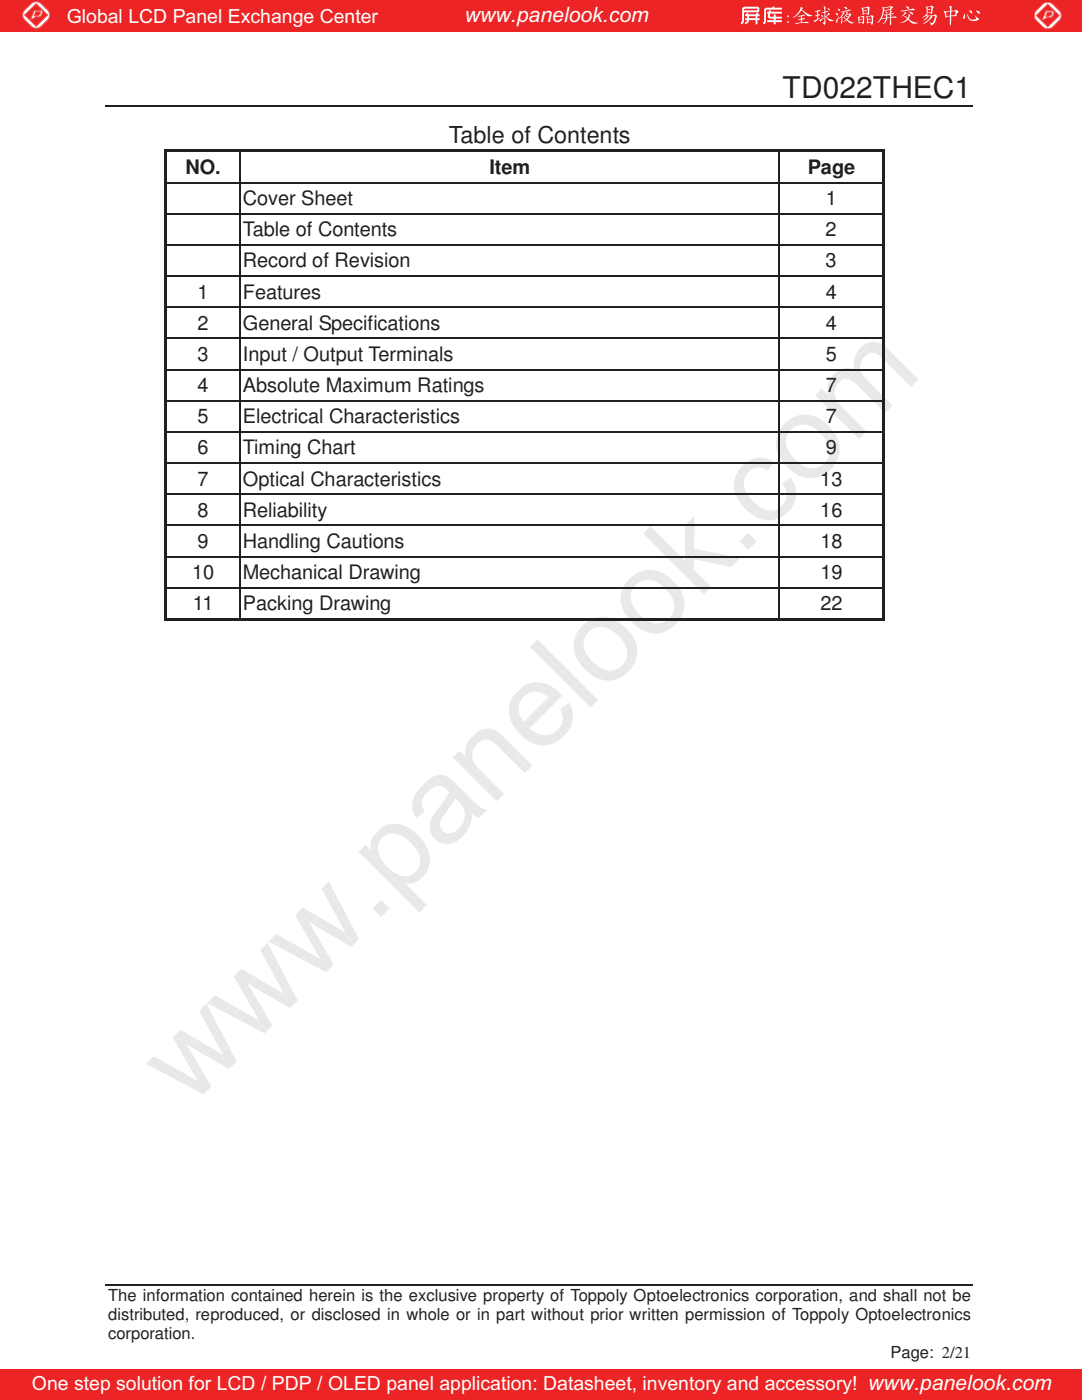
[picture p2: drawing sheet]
<svg xmlns="http://www.w3.org/2000/svg" width="216mm" height="279mm" viewBox="0 0 216 279" stroke-linecap="round" stroke-linejoin="round" font-family="sans-serif">
<defs><g id="words">
<text font-size="6" fill="#231f20" x="156.2" y="19.6">TD022THEC1</text>
<text font-size="4.7" fill="#231f20" x="89.5" y="28.5">Table of Contents</text>
<text font-size="4.2" fill="#fff" x="92.8" y="4.5">www.panelook.com</text>
<g font-size="4" fill="#231f20">
<text x="37" y="34.8">NO.</text>
<text x="97.6" y="34.8">Item</text>
<text x="161.2" y="34.8">Page</text>
<text x="48.5" y="40.9">Cover Sheet</text>
<text x="164.8" y="40.9">1</text>
<text x="48.5" y="47.2">Table of Contents</text>
<text x="164.8" y="47.2">2</text>
<text x="48.5" y="53.4">Record of Revision</text>
<text x="164.7" y="53.4">3</text>
<text x="39.4" y="59.6">1</text>
<text x="48.5" y="59.6">Features</text>
<text x="164.8" y="59.6">4</text>
<text x="39.4" y="65.8">2</text>
<text x="48.5" y="65.8">General Specifications</text>
<text x="164.8" y="65.8">4</text>
<text x="39.4" y="72.1">3</text>
<text x="48.5" y="72.1">Input / Output Terminals</text>
<text x="164.8" y="72.1">5</text>
<text x="39.4" y="78.2">4</text>
<text x="48.5" y="78.2">Absolute Maximum Ratings</text>
<text x="164.8" y="78.2">7</text>
<text x="39.4" y="84.5">5</text>
<text x="48.5" y="84.5">Electrical Characteristics</text>
<text x="164.8" y="84.5">7</text>
<text x="39.4" y="90.7">6</text>
<text x="48.5" y="90.7">Timing Chart</text>
<text x="164.8" y="90.7">9</text>
<text x="39.4" y="96.9">7</text>
<text x="48.5" y="96.9">Optical Characteristics</text>
<text x="163.7" y="96.9">13</text>
<text x="39.4" y="103.1">8</text>
<text x="48.5" y="103.1">Reliability</text>
<text x="163.7" y="103.1">16</text>
<text x="39.4" y="109.3">9</text>
<text x="48.5" y="109.3">Handling Cautions</text>
<text x="163.7" y="109.3">18</text>
<text x="38.4" y="115.5">10</text>
<text x="48.5" y="115.5">Mechanical Drawing</text>
<text x="163.7" y="115.5">19</text>
<text x="38.5" y="121.8">11</text>
<text x="48.5" y="121.8">Packing Drawing</text>
<text x="163.7" y="121.8">22</text>
</g>
<g font-size="3.9" fill="#fff">
<text x="13.3" y="4.6">Global LCD Panel Exchange Center</text>
<text x="6.4" y="277.4">One step solution for LCD / PDP / OLED panel application: Datasheet, inventory and accessory! www.panelook.com</text>
</g>
<g font-size="3.3" fill="#231f20">
<text x="21.6" y="259.6">The information contained herein is the exclusive property of Toppoly Optoelectronics corporation, and shall not be</text>
<text x="21.6" y="263.4">distributed, reproduced, or disclosed in whole or in part without prior written permission of Toppoly Optoelectronics</text>
<text x="21.6" y="267.3">corporation.</text>
<text x="177.7" y="271">Page: 2/21</text>
</g>
</g></defs>
<g fill="#e8e8e8">
<path d="M155.4 84.3l1.2 1.3-1.2 1.3-.6-1.3z"/>
<path d="M156.6 83l1.3 1.3-1.3 1.3-1.2-1.3z"/>
<path d="M154.8 85.6l.6 1.3-.6 1.3z"/>
<path d="M156.6 83l1.3-.3 1.3 .3-1.3 1.3z"/>
</g>
<path d="M157.9 82.9h2.6" fill="none" stroke="#e8e8e8" stroke-width=".35"/>
<g fill="#e8e8e8">
<path d="M156.6 85.6l1.3 1.3-1.3 1.3-1.2-1.3z"/>
<path d="M156.6 85.6l1.3-1.3 1.3 1.3-1.3 1.3z"/>
<path d="M154.8 88.2l.6 1.3-.6 1.3z"/>
<path d="M155.4 86.9l1.2 1.3-1.2 1.3-.6-1.3z"/>
</g>
<path d="M160.5 82.9h2.6" fill="none" stroke="#e8e8e8" stroke-width=".35"/>
<g fill="#e8e8e8">
<path d="M157.9 84.3l1.3-1.3 1.3 1.3-1.3 1.3z"/>
<path d="M159.2 83l1.3-.3 1.3 .3-1.3 1.3z"/>
<path d="M156.6 88.2l1.3-1.3 1.3 1.3-1.3 1.3z"/>
<path d="M157.9 86.9l1.3-1.3 1.3 1.3-1.3 1.3z"/>
<path d="M155.4 89.5l1.2 1.3-1.2 1.3-.6-1.3z"/>
<path d="M156.6 88.2l1.3 1.3-1.3 1.3-1.2-1.3z"/>
<path d="M161.8 83l1.3-.3 1.3 .3-1.3 1.3z"/>
<path d="M160.5 84.3l1.3 1.3-1.3 1.3-1.3-1.3z"/>
<path d="M160.5 84.3l1.3-1.3 1.3 1.3-1.3 1.3z"/>
<path d="M159.2 88.2l1.3 1.3-1.3 1.3-1.3-1.3z"/>
<path d="M160.5 86.9l1.3 1.3-1.3 1.3-1.3-1.3z"/>
<path d="M156.6 90.8l1.3 1.3-1.3 1.3-1.2-1.3z"/>
<path d="M156.6 90.8l1.3-1.3 1.3 1.3-1.3 1.3z"/>
<path d="M163.1 84.3l1.3-1.3 1.3 1.3-1.3 1.3z"/>
<path d="M160.5 86.9l1.3-1.3 1.3 1.3-1.3 1.3z"/>
<path d="M161.8 85.6l1.3-1.3 1.3 1.3-1.3 1.3z"/>
<path d="M160.5 89.5l1.3 1.3-1.3 1.3-1.3-1.3z"/>
<path d="M160.5 89.5l1.3-1.3 1.3 1.3-1.3 1.3z"/>
<path d="M156.6 93.4l1.3-1.3 1.3 1.3-1.3 1.2z"/>
<path d="M157.9 92.1l1.3-1.3 1.3 1.3-1.3 1.3z"/>
<path d="M164.4 85.6l1.3-1.3 1.3 1.3-1.3 1.3z"/>
<path d="M161.8 88.2l1.3-1.3 1.3 1.3-1.3 1.3z"/>
<path d="M163.1 86.9l1.3-1.3 1.3 1.3-1.3 1.3z"/>
<path d="M160.5 92.1l1.3-1.3 1.3 1.3-1.3 1.3z"/>
<path d="M161.8 90.8l1.3-1.3 1.3 1.3-1.3 1.3z"/>
<path d="M157.9 94.6l1.3-1.2 1.3 1.2-1.3 .9z"/>
<path d="M160.5 92.1l1.3 1.3-1.3 1.2-1.3-1.2z"/>
<path d="M165.7 86.9l1.3-1.3 .6 1.3-.6 1.3z"/>
<path d="M164.4 88.2l1.3 1.3-1.3 1.3-1.3-1.3z"/>
<path d="M164.4 88.2l1.3-1.3 1.3 1.3-1.3 1.3z"/>
<path d="M161.8 93.4l1.3-1.3 1.3 1.3-1.3 1.2z"/>
<path d="M163.1 92.1l1.3-1.3 1.3 1.3-1.3 1.3z"/>
<path d="M159.2 95.5l1.3-.9 1.3 .9z"/>
<path d="M160.5 94.6l1.3-1.2 1.3 1.2-1.3 .9z"/>
<path d="M167.6 86.9v2.6l-.6-1.3z"/>
<path d="M164.4 90.8l1.3-1.3 1.3 1.3-1.3 1.3z"/>
<path d="M165.7 89.5l1.3-1.3 .6 1.3-.6 1.3z"/>
<path d="M163.1 94.6l1.3-1.2 1.3 1.2-1.3 .9z"/>
<path d="M164.4 93.4l1.3-1.3 1.3 1.3-1.3 1.2z"/>
<path d="M161.8 95.5l1.3-.9 1.3 .9z"/>
<path d="M165.7 92.1l1.3-1.3 .6 1.3-.6 1.3z"/>
<path d="M167.6 89.5v2.6l-.6-1.3z"/>
<path d="M124.4 115.3l1.3 1.3-1.3 1.3-.6-1.3z"/>
<path d="M125.7 114l1.2 1.3-1.2 1.3-1.3-1.3z"/>
<path d="M123.8 116.6l.6 1.3-.6 1.3z"/>
<path d="M125.7 114l1.2-.3 1.3 .3-1.3 1.3z"/>
</g>
<path d="M126.9 113.8h2.6" fill="none" stroke="#e8e8e8" stroke-width=".35"/>
<g fill="#e8e8e8">
<path d="M124.4 117.9l1.3-1.3 1.2 1.3-1.2 1.3z"/>
<path d="M126.9 115.3l1.3 1.3-1.3 1.3-1.2-1.3z"/>
<path d="M123.8 119.2l.6 1.3-.6 1.3z"/>
<path d="M124.4 117.9l1.3 1.3-1.3 1.3-.6-1.3z"/>
</g>
<path d="M129.5 113.8h2.6" fill="none" stroke="#e8e8e8" stroke-width=".35"/>
<g fill="#e8e8e8">
<path d="M126.9 115.3l1.3-1.3 1.3 1.3-1.3 1.3z"/>
<path d="M128.2 114l1.3-.3 1.3 .3-1.3 1.3z"/>
<path d="M125.7 119.2l1.2-1.3 1.3 1.3-1.3 1.3z"/>
<path d="M126.9 117.9l1.3-1.3 1.3 1.3-1.3 1.3z"/>
<path d="M124.4 120.5l1.3 1.3-1.3 1.2-.6-1.2z"/>
<path d="M125.7 119.2l1.2 1.3-1.2 1.3-1.3-1.3z"/>
<path d="M130.8 114l1.3-.3 1.3 .3-1.3 1.3z"/>
<path d="M129.5 115.3l1.3 1.3-1.3 1.3-1.3-1.3z"/>
<path d="M129.5 115.3l1.3-1.3 1.3 1.3-1.3 1.3z"/>
<path d="M126.9 120.5l1.3-1.3 1.3 1.3-1.3 1.3z"/>
<path d="M129.5 117.9l1.3 1.3-1.3 1.3-1.3-1.3z"/>
<path d="M125.7 121.8l1.2 1.2-1.2 1.3-1.3-1.3z"/>
<path d="M125.7 121.8l1.2-1.3 1.3 1.3-1.3 1.2z"/>
<path d="M132.1 115.3l1.3-1.3 1.3 1.3-1.3 1.3z"/>
<path d="M129.5 117.9l1.3-1.3 1.3 1.3-1.3 1.3z"/>
<path d="M132.1 115.3l1.3 1.3-1.3 1.3-1.3-1.3z"/>
<path d="M129.5 120.5l1.3 1.3-1.3 1.2-1.3-1.2z"/>
<path d="M129.5 120.5l1.3-1.3 1.3 1.3-1.3 1.3z"/>
<path d="M125.7 124.3l1.2-1.3 1.3 1.3-1.3 1.3z"/>
<path d="M126.9 123l1.3-1.2 1.3 1.2-1.3 1.3z"/>
<path d="M134.7 115.3l1.3 1.3-1.3 1.3-1.3-1.3z"/>
<path d="M130.8 119.2l1.3-1.3 1.3 1.3-1.3 1.3z"/>
<path d="M132.1 117.9l1.3-1.3 1.3 1.3-1.3 1.3z"/>
<path d="M129.5 123l1.3-1.2 1.3 1.2-1.3 1.3z"/>
<path d="M130.8 121.8l1.3-1.3 1.3 1.3-1.3 1.2z"/>
<path d="M126.9 125.6l1.3-1.3 1.3 1.3-1.3 .9z"/>
<path d="M129.5 123l1.3 1.3-1.3 1.3-1.3-1.3z"/>
<path d="M134.7 117.9l1.3-1.3 .6 1.3-.6 1.3z"/>
<path d="M133.4 119.2l1.3 1.3-1.3 1.3-1.3-1.3z"/>
<path d="M133.4 119.2l1.3-1.3 1.3 1.3-1.3 1.3z"/>
<path d="M130.8 124.3l1.3-1.3 1.3 1.3-1.3 1.3z"/>
<path d="M132.1 123l1.3-1.2 1.3 1.2-1.3 1.3z"/>
<path d="M128.2 126.5l1.3-.9 1.3 .9z"/>
<path d="M129.5 125.6l1.3-1.3 1.3 1.3-1.3 .9z"/>
<path d="M136.6 117.9v2.6l-.6-1.3z"/>
<path d="M133.4 121.8l1.3-1.3 1.3 1.3-1.3 1.2z"/>
<path d="M134.7 120.5l1.3-1.3 .6 1.3-.6 1.3z"/>
<path d="M132.1 125.6l1.3-1.3 1.3 1.3-1.3 .9z"/>
<path d="M133.4 124.3l1.3-1.3 1.3 1.3-1.3 1.3z"/>
<path d="M130.8 126.5l1.3-.9 1.3 .9z"/>
<path d="M134.7 123l1.3-1.2 .6 1.2-.6 1.3z"/>
<path d="M136.6 120.5v2.5l-.6-1.2z"/>
<path d="M43.1 198.2l1.3-1.3 1.3 1.3-1.3 1.3z"/>
<path d="M44.4 196.9l1.3-1.3 1.3 1.3-1.3 1.3z"/>
<path d="M41.8 199.5l1.3 1.3-1.3 1.2-.5-1.2z"/>
<path d="M43.1 198.2l1.3 1.3-1.3 1.3-1.3-1.3z"/>
<path d="M49.6 191.7l1.3 1.3-1.3 1.3-1.3-1.3z"/>
<path d="M50.9 190.4l1.3 1.3-1.3 1.3-1.3-1.3z"/>
<path d="M47 194.3l1.3 1.3-1.3 1.3-1.3-1.3z"/>
<path d="M47 194.3l1.3-1.3 1.3 1.3-1.3 1.3z"/>
<path d="M50.9 190.4l1.3-1.3 1.3 1.3-1.3 1.3z"/>
<path d="M52.2 189.1l1.3-1 1.3 1-1.3 1.3z"/>
<path d="M45.7 198.2l1.3 1.3-1.3 1.3-1.3-1.3z"/>
<path d="M45.7 198.2l1.3-1.3 1.3 1.3-1.3 1.3z"/>
<path d="M41.8 202l1.3-1.2 1.3 1.2-1.3 1.3z"/>
<path d="M43.1 200.8l1.3-1.3 1.3 1.3-1.3 1.2z"/>
<path d="M49.6 194.3l1.3-1.3 1.3 1.3-1.3 1.3z"/>
<path d="M52.2 191.7l1.3 1.3-1.3 1.3-1.3-1.3z"/>
<path d="M47 196.9l1.3-1.3 1.3 1.3-1.3 1.3z"/>
<path d="M49.6 194.3l1.3 1.3-1.3 1.3-1.3-1.3z"/>
<path d="M52.2 191.7l1.3-1.3 1.3 1.3-1.3 1.3z"/>
<path d="M53.5 190.4l1.3-1.3 1.2 1.3-1.2 1.3z"/>
<path d="M45.7 200.8l1.3-1.3 1.3 1.3-1.3 1.2z"/>
<path d="M48.3 198.2l1.3 1.3-1.3 1.3-1.3-1.3z"/>
<path d="M43.1 203.3l1.3-1.3 1.3 1.3-1.3 1.3z"/>
<path d="M44.4 202l1.3-1.2 1.3 1.2-1.3 1.3z"/>
<path d="M52.2 194.3l1.3 1.3-1.3 1.3-1.3-1.3z"/>
<path d="M52.2 194.3l1.3-1.3 1.3 1.3-1.3 1.3z"/>
<path d="M48.3 198.2l1.3-1.3 1.3 1.3-1.3 1.3z"/>
<path d="M50.9 195.6l1.3 1.3-1.3 1.3-1.3-1.3z"/>
<path d="M54.8 191.7l1.2 1.3-1.2 1.3-1.3-1.3z"/>
<path d="M54.8 191.7l1.2-1.3 1.3 1.3-1.3 1.3z"/>
<path d="M47 202l1.3-1.2 1.3 1.2-1.3 1.3z"/>
<path d="M48.3 200.8l1.3-1.3 1.3 1.3-1.3 1.2z"/>
<path d="M45.7 203.3l1.3 1.3-1.3 1.3-1.3-1.3z"/>
<path d="M45.7 203.3l1.3-1.3 1.3 1.3-1.3 1.3z"/>
<path d="M52.2 196.9l1.3-1.3 1.3 1.3-1.3 1.3z"/>
<path d="M54.8 194.3l1.2 1.3-1.2 1.3-1.3-1.3z"/>
<path d="M50.9 198.2l1.3 1.3-1.3 1.3-1.3-1.3z"/>
<path d="M50.9 198.2l1.3-1.3 1.3 1.3-1.3 1.3z"/>
<path d="M54.8 194.3l1.2-1.3 1.3 1.3-1.3 1.3z"/>
<path d="M57.3 191.7l1.3 1.3-1.3 1.3-1.3-1.3z"/>
<path d="M48.3 203.3l1.3-1.3 1.3 1.3-1.3 1.3z"/>
<path d="M50.9 200.8l1.3 1.2-1.3 1.3-1.3-1.3z"/>
<path d="M45.7 205.9l1.3-1.3 1.3 1.3-1.3 .4z"/>
<path d="M48.3 203.3l1.3 1.3-1.3 1.3-1.3-1.3z"/>
<path d="M53.5 198.2l1.3-1.3 1.2 1.3-1.2 1.3z"/>
<path d="M54.8 196.9l1.2-1.3 1.3 1.3-1.3 1.3z"/>
<path d="M50.9 200.8l1.3-1.3 1.3 1.3-1.3 1.2z"/>
<path d="M53.5 198.2l1.3 1.3-1.3 1.3-1.3-1.3z"/>
<path d="M57.3 194.3l1.3 1.3-1.3 1.3-1.3-1.3z"/>
<path d="M57.3 194.3l1.3-1.3 .8 1.3-.8 1.3z"/>
<path d="M50.9 203.3l1.3 1.3-1.3 1.3-1.3-1.3z"/>
<path d="M50.9 203.3l1.3-1.3 1.3 1.3-1.3 1.3z"/>
</g>
<path d="M47 206.1h2.6" fill="none" stroke="#e8e8e8" stroke-width=".37"/>
<g fill="#e8e8e8">
<path d="M48.3 205.9l1.3-1.3 1.3 1.3-1.3 .4z"/>
<path d="M56 198.2l1.3 1.3-1.3 1.3-1.2-1.3z"/>
<path d="M56 198.2l1.3-1.3 1.3 1.3-1.3 1.3z"/>
<path d="M52.2 202l1.3-1.2 1.3 1.2-1.3 1.3z"/>
<path d="M53.5 200.8l1.3-1.3 1.2 1.3-1.2 1.2z"/>
<path d="M57.3 196.9l1.3-1.3 .8 1.3-.8 1.3z"/>
<path d="M59.4 194.3v2.6l-.8-1.3z"/>
<path d="M50.9 205.9l1.3-1.3 1.3 1.3-1.3 .4z"/>
<path d="M53.5 203.3l1.3 1.3-1.3 1.3-1.3-1.3z"/>
</g>
<path d="M49.6 206.1h2.6" fill="none" stroke="#e8e8e8" stroke-width=".37"/>
<g fill="#e8e8e8">
<path d="M56 200.8l1.3-1.3 1.3 1.3-1.3 1.2z"/>
<path d="M58.6 198.2l.8 1.3-.8 1.3-1.3-1.3z"/>
<path d="M53.5 203.3l1.3-1.3 1.2 1.3-1.2 1.3z"/>
<path d="M54.8 202l1.2-1.2 1.3 1.2-1.3 1.3z"/>
<path d="M59.4 196.9v2.6l-.8-1.3z"/>
<path d="M74.8 179.6l1.3 1.1-1.3 1.3-.5-1.3z"/>
<path d="M74.8 179.6h2.6l-1.3 1.1z"/>
<path d="M74.8 182l1.3-1.3 1.3 1.3-1.3 1.1z"/>
<path d="M76.1 180.7l1.3-1.1 .4 1.1-.4 1.3z"/>
<path d="M72.3 169l1.3-1.2 1.2 1.2-1.2 1.3z"/>
<path d="M74.8 166.5l1.3 1.3-1.3 1.2-1.2-1.2z"/>
<path d="M72.3 169l1.3 1.3-1.3 1.3-.8-1.3z"/>
<path d="M77.4 164.3h2.6l-1.3 .9z"/>
<path d="M76.1 165.2l1.3 1.3-1.3 1.3-1.3-1.3z"/>
<path d="M76.1 165.2l1.3-.9 1.3 .9-1.3 1.3z"/>
<path d="M73.6 170.3l1.2-1.3 1.3 1.3-1.3 1.3z"/>
<path d="M74.8 169l1.3-1.2 1.3 1.2-1.3 1.3z"/>
<path d="M73.6 170.3l1.2 1.3-1.2 1.3-1.3-1.3z"/>
<path d="M78.7 165.2l1.3-.9 1.3 .9-1.3 1.3z"/>
<path d="M80 164.3h2.6l-1.3 .9z"/>
<path d="M77.4 166.5l1.3 1.3-1.3 1.2-1.3-1.2z"/>
<path d="M78.7 165.2l1.3 1.3-1.3 1.3-1.3-1.3z"/>
<path d="M76.1 170.3l1.3 1.3-1.3 1.3-1.3-1.3z"/>
<path d="M76.1 170.3l1.3-1.3 1.3 1.3-1.3 1.3z"/>
<path d="M73.6 172.9l1.2-1.3 1.3 1.3-1.3 1.3z"/>
<path d="M80 166.5l1.3-1.3 1.3 1.3-1.3 1.3z"/>
<path d="M81.3 165.2l1.3-.9 1.3 .9-1.3 1.3z"/>
<path d="M77.4 169l1.3-1.2 1.3 1.2-1.3 1.3z"/>
<path d="M80 166.5l1.3 1.3-1.3 1.2-1.3-1.2z"/>
<path d="M76.1 172.9l1.3-1.3 1.3 1.3-1.3 1.3z"/>
<path d="M78.7 170.3l1.3 1.3-1.3 1.3-1.3-1.3z"/>
<path d="M76.1 172.9l1.3 1.3-1.3 1.3-1.3-1.3z"/>
<path d="M81.3 167.8l1.3-1.3 1.3 1.3-1.3 1.2z"/>
<path d="M83.9 165.2l1.3 1.3-1.3 1.3-1.3-1.3z"/>
<path d="M80 169l1.3 1.3-1.3 1.3-1.3-1.3z"/>
<path d="M80 169l1.3-1.2 1.3 1.2-1.3 1.3z"/>
<path d="M78.7 172.9l1.3 1.3-1.3 1.3-1.3-1.3z"/>
<path d="M78.7 172.9l1.3-1.3 1.3 1.3-1.3 1.3z"/>
<path d="M76.1 175.5l1.3-1.3 1.3 1.3-1.3 1.3z"/>
<path d="M82.6 169l1.3-1.2 1.3 1.2-1.3 1.3z"/>
<path d="M85.2 166.5l.6 1.3-.6 1.2-1.3-1.2z"/>
<path d="M81.3 170.3l1.3 1.3-1.3 1.3-1.3-1.3z"/>
<path d="M81.3 170.3l1.3-1.3 1.3 1.3-1.3 1.3z"/>
<path d="M80 174.2l1.3 1.3-1.3 1.3-1.3-1.3z"/>
<path d="M81.3 172.9l1.3 1.3-1.3 1.3-1.3-1.3z"/>
<path d="M77.4 176.8l1.3-1.3 1.3 1.3-1.3 1.3z"/>
<path d="M83.9 170.3l1.3-1.3 .6 1.3-.6 1.3z"/>
<path d="M85.8 167.8v2.5l-.6-1.3z"/>
<path d="M81.3 172.9l1.3-1.3 1.3 1.3-1.3 1.3z"/>
<path d="M83.9 170.3l1.3 1.3-1.3 1.3-1.3-1.3z"/>
<path d="M80 176.8l1.3-1.3 1.3 1.3-1.3 1.3z"/>
<path d="M81.3 175.5l1.3-1.3 1.3 1.3-1.3 1.3z"/>
<path d="M78.7 178.1l1.3-1.3 1.3 1.3-1.3 1.3z"/>
<path d="M85.8 170.3v2.6l-.6-1.3z"/>
<path d="M83.9 172.9l1.3 1.3-1.3 1.3-1.3-1.3z"/>
<path d="M83.9 172.9l1.3-1.3 .6 1.3-.6 1.3z"/>
<path d="M81.3 178.1l1.3-1.3 1.3 1.3-1.3 1.3z"/>
<path d="M80 179.4l1.3-1.3 1.3 1.3-1.3 1.3z"/>
<path d="M83.9 178.1l1.3 1.3-1.3 1.3-1.3-1.3z"/>
<path d="M81.3 180.7l1.3-1.3 1.3 1.3-1.3 1.3z"/>
<path d="M83.9 180.7l1.3-1.3 .6 1.3-.6 1.3z"/>
<path d="M83.9 180.7l1.3 1.3-1.3 .1-1.3-.1z"/>
<path d="M82.5 158.6l1.3-1.3 1.3 1.3-1.3 1.3z"/>
<path d="M83.8 157.3l1.3-1.3 1.3 1.3-1.3 1.3z"/>
</g>
<path d="M82.3 159.9v2.6" fill="none" stroke="#e8e8e8" stroke-width=".33"/>
<path d="M82.5 158.6l1.3 1.3-1.3 1.3-.3-1.3z" fill="#e8e8e8"/>
<path d="M87.7 154.7h2.5" fill="none" stroke="#e8e8e8" stroke-width=".2"/>
<g fill="#e8e8e8">
<path d="M86.4 154.8l1.3 1.2-1.3 1.3-1.3-1.3z"/>
<path d="M86.4 154.8l1.3-.2 1.2 .2-1.2 1.2z"/>
<path d="M83.8 159.9l1.3-1.3 1.3 1.3-1.3 1.3z"/>
<path d="M85.1 158.6l1.3-1.3 1.3 1.3-1.3 1.3z"/>
<path d="M82.5 161.2l1.3 1.3-1.3 1.3-.3-1.3z"/>
<path d="M82.5 161.2l1.3-1.3 1.3 1.3-1.3 1.3z"/>
<path d="M88.9 154.8l1.3-.2 1.3 .2-1.3 1.2z"/>
<path d="M86.4 157.3l1.3-1.3 1.2 1.3-1.2 1.3z"/>
<path d="M88.9 154.8l1.3 1.2-1.3 1.3-1.2-1.3z"/>
<path d="M85.1 161.2l1.3-1.3 1.3 1.3-1.3 1.3z"/>
<path d="M87.7 158.6l1.2 1.3-1.2 1.3-1.3-1.3z"/>
<path d="M82.5 163.8l1.3-1.3 1.3 1.3-1.3 1.3z"/>
<path d="M83.8 162.5l1.3-1.3 1.3 1.3-1.3 1.3z"/>
<path d="M91.5 154.8l1.3 1.2-1.3 1.3-1.3-1.3z"/>
<path d="M87.7 158.6l1.2-1.3 1.3 1.3-1.3 1.3z"/>
<path d="M90.2 156l1.3 1.3-1.3 1.3-1.3-1.3z"/>
<path d="M87.7 161.2l1.2 1.3-1.2 1.3-1.3-1.3z"/>
<path d="M87.7 161.2l1.2-1.3 1.3 1.3-1.3 1.3z"/>
<path d="M83.8 165.1l1.3-1.3 1.3 1.3-1.3 1.3z"/>
<path d="M85.1 163.8l1.3-1.3 1.3 1.3-1.3 1.3z"/>
<path d="M91.5 157.3l1.3-1.3 1.3 1.3-1.3 1.3z"/>
<path d="M88.9 159.9l1.3-1.3 1.3 1.3-1.3 1.3z"/>
<path d="M90.2 158.6l1.3-1.3 1.3 1.3-1.3 1.3z"/>
<path d="M87.7 163.8l1.2-1.3 1.3 1.3-1.3 1.3z"/>
<path d="M88.9 162.5l1.3-1.3 1.3 1.3-1.3 1.3z"/>
<path d="M86.4 165.1l1.3 1.3-1.3 1.3-1.3-1.3z"/>
<path d="M87.7 163.8l1.2 1.3-1.2 1.3-1.3-1.3z"/>
<path d="M92.8 158.6l1.3-1.3 1.3 1.3-1.3 1.3z"/>
<path d="M90.2 161.2l1.3-1.3 1.3 1.3-1.3 1.3z"/>
<path d="M92.8 158.6l1.3 1.3-1.3 1.3-1.3-1.3z"/>
<path d="M90.2 163.8l1.3 1.3-1.3 1.3-1.3-1.3z"/>
<path d="M90.2 163.8l1.3-1.3 1.3 1.3-1.3 1.3z"/>
<path d="M87.7 166.4l1.2 1.3-1.2 .8-1.3-.8z"/>
<path d="M88.9 165.1l1.3 1.3-1.3 1.3-1.2-1.3z"/>
<path d="M95.4 158.6l1.3 1.3-1.3 1.3-1.3-1.3z"/>
<path d="M92.8 161.2l1.3 1.3-1.3 1.3-1.3-1.3z"/>
<path d="M92.8 161.2l1.3-1.3 1.3 1.3-1.3 1.3z"/>
<path d="M90.2 166.4l1.3-1.3 1.3 1.3-1.3 1.3z"/>
<path d="M92.8 163.8l1.3 1.3-1.3 1.3-1.3-1.3z"/>
<path d="M87.7 168.5l1.2-.8 1.3 .8z"/>
<path d="M88.9 167.7l1.3-1.3 1.3 1.3-1.3 .8z"/>
<path d="M95.4 161.2l1.3-1.3 .5 1.3-.5 1.3z"/>
<path d="M94.1 162.5l1.3 1.3-1.3 1.3-1.3-1.3z"/>
<path d="M94.1 162.5l1.3-1.3 1.3 1.3-1.3 1.3z"/>
<path d="M90.3 151l1.3 1.3-1.3 1.3z"/>
<path d="M91.6 152.3l1.3 1.3-1.3 1.3-1.3-1.3z"/>
<path d="M92.9 153.6l1.3 1.3-1.3 1.2-1.3-1.2z"/>
<path d="M94.2 154.9l1.3 1.2-1.3 1.3-1.3-1.3z"/>
<path d="M95.5 156.1l1.3 1.3-1.3 1.3-1.3-1.3z"/>
<path d="M95.5 158.7l1.3-1.3 1.3 1.3-1.3 1.3z"/>
<path d="M96.8 160l1.3-1.3 1.3 1.3z"/>
<path d="M94.2 147.1l1.3 1.3-1.3 1.3-1.3-1.3z"/>
<path d="M94.2 147.1l1.3-1.3 1.3 1.3-1.3 1.3z"/>
<path d="M90.3 151l1.3-1.3 1.3 1.3-1.3 1.3z"/>
<path d="M92.9 148.4l1.3 1.3-1.3 1.3-1.3-1.3z"/>
<path d="M95.5 145.8l1.3-.4 1.3 .4-1.3 1.3z"/>
<path d="M96.8 145.4h2.6l-1.3 .4z"/>
<path d="M95.5 148.4l1.3 1.3-1.3 1.3-1.3-1.3z"/>
<path d="M95.5 148.4l1.3-1.3 1.3 1.3-1.3 1.3z"/>
<path d="M92.9 151l1.3 1.3-1.3 1.3-1.3-1.3z"/>
<path d="M92.9 151l1.3-1.3 1.3 1.3-1.3 1.3z"/>
<path d="M96.8 147.1l1.3-1.3 1.3 1.3-1.3 1.3z"/>
<path d="M98.1 145.8l1.3-.4 1.3 .4-1.3 1.3z"/>
<path d="M95.5 151l1.3-1.3 1.3 1.3-1.3 1.3z"/>
<path d="M96.8 149.7l1.3-1.3 1.3 1.3-1.3 1.3z"/>
<path d="M94.2 152.3l1.3 1.3-1.3 1.3-1.3-1.3z"/>
<path d="M95.5 151l1.3 1.3-1.3 1.3-1.3-1.3z"/>
<path d="M98.1 148.4l1.3-1.3 1.3 1.3-1.3 1.3z"/>
<path d="M99.4 147.1l1.3-1.3 1.2 1.3-1.2 1.3z"/>
<path d="M96.8 152.3l1.3-1.3 1.3 1.3-1.3 1.3z"/>
<path d="M98.1 151l1.3-1.3 1.3 1.3-1.3 1.3z"/>
<path d="M94.2 154.9l1.3-1.3 1.3 1.3-1.3 1.2z"/>
<path d="M95.5 153.6l1.3-1.3 1.3 1.3-1.3 1.3z"/>
<path d="M100.7 148.4l1.2 1.3-1.2 1.3-1.3-1.3z"/>
<path d="M101.9 147.1l1.3 1.3-1.3 1.3-1.2-1.3z"/>
<path d="M98.1 153.6l1.3-1.3 1.3 1.3-1.3 1.3z"/>
<path d="M100.7 151l1.2 1.3-1.2 1.3-1.3-1.3z"/>
<path d="M95.5 156.1l1.3-1.2 1.3 1.2-1.3 1.3z"/>
<path d="M96.8 154.9l1.3-1.3 1.3 1.3-1.3 1.2z"/>
<path d="M100.7 151l1.2-1.3 1.3 1.3-1.3 1.3z"/>
<path d="M103.2 148.4l1.3 1.3-1.3 1.3-1.3-1.3z"/>
<path d="M100.7 153.6l1.2 1.3-1.2 1.2-1.3-1.2z"/>
<path d="M101.9 152.3l1.3 1.3-1.3 1.3-1.2-1.3z"/>
<path d="M96.8 157.4l1.3-1.3 1.3 1.3-1.3 1.3z"/>
<path d="M98.1 156.1l1.3-1.2 1.3 1.2-1.3 1.3z"/>
<path d="M103.2 151l1.3 1.3-1.3 1.3-1.3-1.3z"/>
<path d="M103.2 151l1.3-1.3 1.3 1.3-1.3 1.3z"/>
<path d="M100.7 156.1l1.2-1.2 1.3 1.2-1.3 1.3z"/>
<path d="M101.9 154.9l1.3-1.3 1.3 1.3-1.3 1.2z"/>
<path d="M98.1 158.7l1.3-1.3 1.3 1.3-1.3 1.3z"/>
<path d="M99.4 157.4l1.3-1.3 1.2 1.3-1.2 1.3z"/>
<path d="M103.2 153.6l1.3-1.3 1.3 1.3-1.3 1.3z"/>
<path d="M105.8 151l.5 1.3-.5 1.3-1.3-1.3z"/>
<path d="M101.5 140.5l.6 1.3-.6 1.3z"/>
<path d="M103.4 137.9l1.3-1.3 1.3 1.3-1.3 1.3z"/>
<path d="M104.7 136.6l1.3-.5 1.3 .5-1.3 1.3z"/>
<path d="M102.1 139.2l1.3 1.3-1.3 1.3-.6-1.3z"/>
<path d="M102.1 139.2l1.3-1.3 1.3 1.3-1.3 1.3z"/>
<path d="M106 136.1h2.6l-1.3 .5z"/>
<path d="M101.5 143.1l.6 1.3-.6 1.3z"/>
<path d="M102.1 141.8l1.3 1.3-1.3 1.3-.6-1.3z"/>
<path d="M104.7 139.2l1.3-1.3 1.3 1.3-1.3 1.3z"/>
<path d="M106 137.9l1.3-1.3 1.3 1.3-1.3 1.3z"/>
<path d="M103.4 140.5l1.3 1.3-1.3 1.3-1.3-1.3z"/>
<path d="M103.4 140.5l1.3-1.3 1.3 1.3-1.3 1.3z"/>
<path d="M107.3 136.6l1.3-.5 1.2 .5-1.2 1.3z"/>
<path d="M108.6 136.1h2.5l-1.3 .5z"/>
<path d="M102.1 144.4l1.3 1.3-1.3 1.3-.6-1.3z"/>
<path d="M102.1 144.4l1.3-1.3 1.3 1.3-1.3 1.3z"/>
<path d="M106 140.5l1.3-1.3 1.3 1.3-1.3 1.3z"/>
<path d="M107.3 139.2l1.3-1.3 1.2 1.3-1.2 1.3z"/>
<path d="M103.4 143.1l1.3-1.3 1.3 1.3-1.3 1.3z"/>
<path d="M104.7 141.8l1.3-1.3 1.3 1.3-1.3 1.3z"/>
<path d="M108.6 137.9l1.2-1.3 1.3 1.3-1.3 1.3z"/>
<path d="M109.8 136.6l1.3-.5 1.3 .5-1.3 1.3z"/>
<path d="M102.1 147l1.3-1.3 1.3 1.3-1.3 1.2z"/>
<path d="M104.7 144.4l1.3 1.3-1.3 1.3-1.3-1.3z"/>
<path d="M107.3 141.8l1.3-1.3 1.2 1.3-1.2 1.3z"/>
<path d="M108.6 140.5l1.2-1.3 1.3 1.3-1.3 1.3z"/>
<path d="M104.7 144.4l1.3-1.3 1.3 1.3-1.3 1.3z"/>
<path d="M106 143.1l1.3-1.3 1.3 1.3-1.3 1.3z"/>
<path d="M111.1 137.9l1.3 1.3-1.3 1.3-1.3-1.3z"/>
<path d="M111.1 137.9l1.3-1.3 1.3 1.3-1.3 1.3z"/>
<path d="M103.4 148.2l1.3-1.2 1.3 1.2-1.3 .6z"/>
<path d="M104.7 147l1.3-1.3 1.3 1.3-1.3 1.2z"/>
<path d="M108.6 143.1l1.2-1.3 1.3 1.3-1.3 1.3z"/>
<path d="M111.1 140.5l1.3 1.3-1.3 1.3-1.3-1.3z"/>
<path d="M106 145.7l1.3-1.3 1.3 1.3-1.3 1.3z"/>
<path d="M107.3 144.4l1.3-1.3 1.2 1.3-1.2 1.3z"/>
<path d="M111.1 140.5l1.3-1.3 1.3 1.3-1.3 1.3z"/>
<path d="M112.4 139.2l1.3-1.3 .7 1.3-.7 1.3z"/>
<path d="M104.7 148.8l1.3-.6 1.3 .6z"/>
<path d="M106 148.2l1.3-1.2 1.3 1.2-1.3 .6z"/>
<path d="M109.8 144.4l1.3-1.3 1.3 1.3-1.3 1.3z"/>
<path d="M111.1 143.1l1.3-1.3 1.3 1.3-1.3 1.3z"/>
<path d="M107.3 147l1.3-1.3 1.2 1.3-1.2 1.2z"/>
<path d="M109.8 144.4l1.3 1.3-1.3 1.3-1.2-1.3z"/>
<path d="M112.4 141.8l1.3-1.3 .7 1.3-.7 1.3z"/>
<path d="M114.4 139.2v2.6l-.7-1.3z"/>
<path d="M107.3 148.8l1.3-.6 1.2 .6z"/>
<path d="M112.4 144.4l1.3 1.3-1.3 1.3-1.3-1.3z"/>
<path d="M112.4 144.4l1.3-1.3 .7 1.3-.7 1.3z"/>
<path d="M108.6 148.2l1.2-1.2 1.3 1.2-1.3 .6z"/>
<path d="M111.1 145.7l1.3 1.3-1.3 1.2-1.3-1.2z"/>
<path d="M114.4 141.8v2.6l-.7-1.3z"/>
<path d="M105.8 127.8l1.3 1.2-1.3 1.3-.1-1.3z"/>
<path d="M105.8 127.8l1.3-.2 1.3 .2-1.3 1.2z"/>
<path d="M107.1 129l1.3 1.3-1.3 1.3-1.3-1.3z"/>
<path d="M107.1 129l1.3-1.2 1.3 1.2-1.3 1.3z"/>
<path d="M107.1 131.6l1.3-1.3 1.3 1.3-1.3 1.3z"/>
<path d="M108.4 130.3l1.3-1.3 1.3 1.3-1.3 1.3z"/>
<path d="M108.4 132.9l1.3-1.3 1.3 1.3-1.3 1.3z"/>
<path d="M109.7 131.6l1.3-1.3 1.3 1.3-1.3 1.3z"/>
<path d="M109.7 134.2l1.3-1.3 1.3 1.3-1.3 1.3z"/>
<path d="M112.3 131.6l1.3 1.3-1.3 1.3-1.3-1.3z"/>
<path d="M112.3 134.2l1.3 1.3-1.3 1.3-1.3-1.3z"/>
<path d="M112.3 134.2l1.3-1.3 1.3 1.3-1.3 1.3z"/>
<path d="M112.3 136.8l1.3-1.3 1.3 1.3-1.3 1.3z"/>
<path d="M113.6 135.5l1.3-1.3 1.2 1.3-1.2 1.3z"/>
<path d="M113.6 138.1l1.3-1.3 1.2 1.3-1.2 1.3z"/>
<path d="M116.1 135.5l1.3 1.3-1.3 1.3-1.2-1.3z"/>
<path d="M116.1 138.1l1.3 1.3-1.3 1.3-1.2-1.3z"/>
<path d="M117.4 136.8l1.3 1.3-1.3 1.3-1.3-1.3z"/>
<path d="M117.4 139.4l1.3 1.3-1.3 .5-1.3-.5z"/>
<path d="M118.7 138.1l.7 1.3-.7 1.3-1.3-1.3z"/>
<path d="M115 124.7l1.3 1.3-1.3 1.3-.6-1.3z"/>
<path d="M115 124.7l1.3-1.3 1.3 1.3-1.3 1.3z"/>
<path d="M114.4 126l.6 1.3-.6 1.3z"/>
<path d="M116.3 123.4l1.3-.3 1.2 .3-1.2 1.3z"/>
</g>
<path d="M117.6 123.2h2.5" fill="none" stroke="#e8e8e8" stroke-width=".35"/>
<g fill="#e8e8e8">
<path d="M116.3 126l1.3 1.3-1.3 1.3-1.3-1.3z"/>
<path d="M116.3 126l1.3-1.3 1.2 1.3-1.2 1.3z"/>
<path d="M114.4 128.6l.6 1.3-.6 1.3z"/>
<path d="M115 127.3l1.3 1.3-1.3 1.3-.6-1.3z"/>
</g>
<path d="M120.1 123.2h2.6" fill="none" stroke="#e8e8e8" stroke-width=".35"/>
<g fill="#e8e8e8">
<path d="M118.8 123.4l1.3 1.3-1.3 1.3-1.2-1.3z"/>
<path d="M118.8 123.4l1.3-.3 1.3 .3-1.3 1.3z"/>
<path d="M116.3 128.6l1.3-1.3 1.2 1.3-1.2 1.3z"/>
<path d="M118.8 126l1.3 1.3-1.3 1.3-1.2-1.3z"/>
<path d="M115 129.9l1.3 1.3-1.3 1.2-.6-1.2z"/>
<path d="M116.3 128.6l1.3 1.3-1.3 1.3-1.3-1.3z"/>
<path d="M121.4 123.4l1.3-.3 1.3 .3-1.3 1.3z"/>
<path d="M118.8 126l1.3-1.3 1.3 1.3-1.3 1.3z"/>
<path d="M120.1 124.7l1.3-1.3 1.3 1.3-1.3 1.3z"/>
<path d="M118.8 128.6l1.3 1.3-1.3 1.3-1.2-1.3z"/>
<path d="M118.8 128.6l1.3-1.3 1.3 1.3-1.3 1.3z"/>
<path d="M116.3 131.2l1.3 1.2-1.3 1.3-1.3-1.3z"/>
<path d="M116.3 131.2l1.3-1.3 1.2 1.3-1.2 1.2z"/>
<path d="M122.7 124.7l1.3-1.3 1.3 1.3-1.3 1.3z"/>
<path d="M120.1 127.3l1.3-1.3 1.3 1.3-1.3 1.3z"/>
<path d="M122.7 124.7l1.3 1.3-1.3 1.3-1.3-1.3z"/>
<path d="M118.8 131.2l1.3-1.3 1.3 1.3-1.3 1.2z"/>
<path d="M120.1 129.9l1.3-1.3 1.3 1.3-1.3 1.3z"/>
<path d="M117.6 132.4l1.2 1.3-1.2 1.3-1.3-1.3z"/>
<path d="M118.8 131.2l1.3 1.2-1.3 1.3-1.2-1.3z"/>
<path d="M125.3 124.7l1.3 1.3-1.3 1.3-1.3-1.3z"/>
<path d="M122.7 127.3l1.3 1.3-1.3 1.3-1.3-1.3z"/>
<path d="M124 126l1.3 1.3-1.3 1.3-1.3-1.3z"/>
<path d="M120.1 132.4l1.3-1.2 1.3 1.2-1.3 1.3z"/>
<path d="M121.4 131.2l1.3-1.3 1.3 1.3-1.3 1.2z"/>
<path d="M118.8 133.7l1.3 1.3-1.3 .9-1.2-.9z"/>
<path d="M118.8 133.7l1.3-1.3 1.3 1.3-1.3 1.3z"/>
<path d="M125.3 127.3l1.3-1.3 .6 1.3-.6 1.3z"/>
<path d="M124 128.6l1.3 1.3-1.3 1.3-1.3-1.3z"/>
<path d="M125.3 127.3l1.3 1.3-1.3 1.3-1.3-1.3z"/>
<path d="M122.7 132.4l1.3 1.3-1.3 1.3-1.3-1.3z"/>
<path d="M124 131.2l1.3 1.2-1.3 1.3-1.3-1.3z"/>
<path d="M118.8 135.9l1.3-.9 1.3 .9z"/>
<path d="M120.1 135l1.3-1.3 1.3 1.3-1.3 .9z"/>
<path d="M127.2 127.3v2.6l-.6-1.3z"/>
<path d="M124 131.2l1.3-1.3 1.3 1.3-1.3 1.2z"/>
<path d="M126.6 128.6l.6 1.3-.6 1.3-1.3-1.3z"/>
<path d="M122.7 135l1.3-1.3 1.3 1.3-1.3 .9z"/>
<path d="M125.3 132.4l1.3 1.3-1.3 1.3-1.3-1.3z"/>
<path d="M121.4 135.9l1.3-.9 1.3 .9z"/>
<path d="M125.3 132.4l1.3-1.2 .6 1.2-.6 1.3z"/>
<path d="M127.2 129.9v2.5l-.6-1.2z"/>
<path d="M128.3 105.8l.8 1.3-.8 1.3z"/>
<path d="M129.1 107.1l1.2 1.3-1.2 1.3-.8-1.3z"/>
<path d="M129.1 109.7l1.2-1.3 1.3 1.3-1.3 1.3z"/>
<path d="M130.3 111l1.3-1.3 1.3 1.3-1.3 1.3z"/>
<path d="M131.6 112.3l1.3-1.3 1.3 1.3-1.3 1.3z"/>
<path d="M132.9 113.6l1.3-1.3 1.3 1.3-1.3 1.2z"/>
<path d="M135.5 113.6l1.3 1.2-1.3 1.3-1.3-1.3z"/>
<path d="M135.5 116.1l1.3-1.3 1.3 1.3-1.3 1.3z"/>
<path d="M136.8 117.4l1.3-1.3 1.3 1.3-1.3 1.2z"/>
<path d="M138.1 118.6l1.3-1.2 1.3 1.2z"/>
<path d="M129.1 104.5l1.2 1.3-1.2 1.3-.8-1.3z"/>
<path d="M129.1 104.5l1.2-1.3 1.3 1.3-1.3 1.3z"/>
<path d="M129.1 107.1l1.2-1.3 1.3 1.3-1.3 1.3z"/>
<path d="M130.3 105.8l1.3-1.3 1.3 1.3-1.3 1.3z"/>
<path d="M132.9 105.8l1.3-1.3 1.3 1.3-1.3 1.3z"/>
<path d="M135.5 103.2l1.3 1.3-1.3 1.3-1.3-1.3z"/>
<path d="M130.3 108.4l1.3-1.3 1.3 1.3-1.3 1.3z"/>
<path d="M131.6 107.1l1.3-1.3 1.3 1.3-1.3 1.3z"/>
<path d="M135.5 103.2l1.3-.3 1.3 .3-1.3 1.3z"/>
</g>
<path d="M136.8 103h2.6" fill="none" stroke="#e8e8e8" stroke-width=".37"/>
<g fill="#e8e8e8">
<path d="M135.5 105.8l1.3 1.3-1.3 1.3-1.3-1.3z"/>
<path d="M135.5 105.8l1.3-1.3 1.3 1.3-1.3 1.3z"/>
<path d="M131.6 109.7l1.3-1.3 1.3 1.3-1.3 1.3z"/>
<path d="M132.9 108.4l1.3-1.3 1.3 1.3-1.3 1.3z"/>
<path d="M136.8 104.5l1.3-1.3 1.3 1.3-1.3 1.3z"/>
<path d="M138.1 103.2l1.3-.3 1.3 .3-1.3 1.3z"/>
<path d="M135.5 108.4l1.3-1.3 1.3 1.3-1.3 1.3z"/>
<path d="M136.8 107.1l1.3-1.3 1.3 1.3-1.3 1.3z"/>
<path d="M132.9 111l1.3-1.3 1.3 1.3-1.3 1.3z"/>
<path d="M135.5 108.4l1.3 1.3-1.3 1.3-1.3-1.3z"/>
<path d="M139.4 104.5l1.3 1.3-1.3 1.3-1.3-1.3z"/>
<path d="M139.4 104.5l1.3-1.3 1.3 1.3-1.3 1.3z"/>
<path d="M136.8 109.7l1.3-1.3 1.3 1.3-1.3 1.3z"/>
<path d="M139.4 107.1l1.3 1.3-1.3 1.3-1.3-1.3z"/>
<path d="M135.5 111l1.3 1.3-1.3 1.3-1.3-1.3z"/>
<path d="M135.5 111l1.3-1.3 1.3 1.3-1.3 1.3z"/>
<path d="M139.4 107.1l1.3-1.3 1.3 1.3-1.3 1.3z"/>
<path d="M140.7 105.8l1.3-1.3 1.2 1.3-1.2 1.3z"/>
<path d="M139.4 109.7l1.3 1.3-1.3 1.3-1.3-1.3z"/>
<path d="M139.4 109.7l1.3-1.3 1.3 1.3-1.3 1.3z"/>
<path d="M135.5 113.6l1.3-1.3 1.3 1.3-1.3 1.2z"/>
<path d="M136.8 112.3l1.3-1.3 1.3 1.3-1.3 1.3z"/>
<path d="M140.7 108.4l1.3-1.3 1.2 1.3-1.2 1.3z"/>
<path d="M142 107.1l1.2-1.3 1.3 1.3-1.3 1.3z"/>
<path d="M139.4 112.3l1.3-1.3 1.3 1.3-1.3 1.3z"/>
<path d="M140.7 111l1.3-1.3 1.2 1.3-1.2 1.3z"/>
<path d="M136.8 114.8l1.3-1.2 1.3 1.2-1.3 1.3z"/>
<path d="M139.4 112.3l1.3 1.3-1.3 1.2-1.3-1.2z"/>
<path d="M142 109.7l1.2-1.3 1.3 1.3-1.3 1.3z"/>
<path d="M143.2 108.4l1.3-1.3 1.3 1.3-1.3 1.3z"/>
<path d="M142 112.3l1.2 1.3-1.2 1.2-1.3-1.2z"/>
<path d="M142 112.3l1.2-1.3 1.3 1.3-1.3 1.3z"/>
<path d="M139.4 114.8l1.3 1.3-1.3 1.3-1.3-1.3z"/>
<path d="M139.4 114.8l1.3-1.2 1.3 1.2-1.3 1.3z"/>
<path d="M143.2 111l1.3-1.3 1.3 1.3-1.3 1.3z"/>
<path d="M144.5 109.7l1.3-1.3 1.3 1.3-1.3 1.3z"/>
<path d="M142 114.8l1.2-1.2 1.3 1.2-1.3 1.3z"/>
<path d="M144.5 112.3l1.3 1.3-1.3 1.2-1.3-1.2z"/>
<path d="M139.4 117.4l1.3-1.3 1.3 1.3-1.3 1.2z"/>
<path d="M140.7 116.1l1.3-1.3 1.2 1.3-1.2 1.3z"/>
<path d="M144.5 112.3l1.3-1.3 1.3 1.3-1.3 1.3z"/>
<path d="M147.1 109.7l.6 1.3-.6 1.3-1.3-1.3z"/>
<path d="M148 106.8l1.3 1.2-1.3 1.3-.4-1.3z"/>
<path d="M148 106.8l1.3-.5 1.3 .5-1.3 1.2z"/>
<path d="M148 109.3l1.3-1.3 1.3 1.3-1.3 .5z"/>
<path d="M149.3 108l1.3-1.2 .4 1.2-.4 1.3z"/>
</g>
<path d="M146.6 94.7v2.5" fill="none" stroke="#e8e8e8" stroke-width=".4"/>
<g fill="#e8e8e8">
<path d="M146.8 93.4l1.3 1.3-1.3 1.3-.4-1.3z"/>
<path d="M149.3 91.3h2.6l-1.3 .8z"/>
<path d="M148.1 92.1l1.2 1.3-1.2 1.3-1.3-1.3z"/>
<path d="M148.1 92.1l1.2-.8 1.3 .8-1.3 1.3z"/>
<path d="M146.8 96l1.3 1.2-1.3 1.3-.4-1.3z"/>
<path d="M148.1 94.7l1.2 1.3-1.2 1.2-1.3-1.2z"/>
</g>
<path d="M146.6 97.2v2.6" fill="none" stroke="#e8e8e8" stroke-width=".4"/>
<g fill="#e8e8e8">
<path d="M150.6 92.1l1.3-.8 1.3 .8-1.3 1.3z"/>
<path d="M151.9 91.3h2.6l-1.3 .8z"/>
<path d="M148.1 94.7l1.2-1.3 1.3 1.3-1.3 1.3z"/>
<path d="M149.3 93.4l1.3-1.3 1.3 1.3-1.3 1.3z"/>
<path d="M148.1 97.2l1.2 1.3-1.2 1.3-1.3-1.3z"/>
<path d="M148.1 97.2l1.2-1.2 1.3 1.2-1.3 1.3z"/>
<path d="M146.8 98.5l1.3 1.3-1.3 1.3-.4-1.3z"/>
<path d="M151.9 93.4l1.3-1.3 1.3 1.3-1.3 1.3z"/>
<path d="M153.2 92.1l1.3-.8 1.3 .8-1.3 1.3z"/>
<path d="M149.3 96l1.3-1.3 1.3 1.3-1.3 1.2z"/>
<path d="M150.6 94.7l1.3-1.3 1.3 1.3-1.3 1.3z"/>
<path d="M148.1 99.8l1.2-1.3 1.3 1.3-1.3 1.3z"/>
<path d="M150.6 97.2l1.3 1.3-1.3 1.3-1.3-1.3z"/>
<path d="M148.1 99.8l1.2 1.3-1.2 1.3-1.3-1.3z"/>
<path d="M153.2 94.7l1.3-1.3 1.3 1.3-1.3 1.3z"/>
<path d="M154.5 93.4l1.3-1.3 1.3 1.3-1.3 1.3z"/>
<path d="M150.6 97.2l1.3-1.2 1.3 1.2-1.3 1.3z"/>
<path d="M151.9 96l1.3-1.3 1.3 1.3-1.3 1.2z"/>
<path d="M149.3 101.1l1.3-1.3 1.3 1.3-1.3 1.3z"/>
<path d="M150.6 99.8l1.3-1.3 1.3 1.3-1.3 1.3z"/>
<path d="M148.1 102.4l1.2-1.3 1.3 1.3-1.3 1.3z"/>
<path d="M154.5 96l1.3-1.3 1.3 1.3-1.3 1.2z"/>
<path d="M155.8 94.7l1.3-1.3 1.3 1.3-1.3 1.3z"/>
<path d="M153.2 97.2l1.3 1.3-1.3 1.3-1.3-1.3z"/>
<path d="M153.2 97.2l1.3-1.2 1.3 1.2-1.3 1.3z"/>
<path d="M150.6 102.4l1.3-1.3 1.3 1.3-1.3 1.3z"/>
<path d="M151.9 101.1l1.3-1.3 1.3 1.3-1.3 1.3z"/>
<path d="M149.3 103.7l1.3-1.3 1.3 1.3-1.3 .2z"/>
<path d="M155.8 97.2l1.3-1.2 1.3 1.2-1.3 1.3z"/>
<path d="M157.1 96l1.3-1.3 .5 1.3-.5 1.2z"/>
<path d="M153.2 99.8l1.3-1.3 1.3 1.3-1.3 1.3z"/>
<path d="M155.8 97.2l1.3 1.3-1.3 1.3-1.3-1.3z"/>
<path d="M151.9 103.7l1.3-1.3 1.3 1.3-1.3 .2z"/>
<path d="M153.2 102.4l1.3-1.3 1.3 1.3-1.3 1.3z"/>
</g>
<path d="M150.6 103.8h2.6" fill="none" stroke="#e8e8e8" stroke-width=".2"/>
<g fill="#e8e8e8">
<path d="M157.1 98.5l1.3-1.3 .5 1.3-.5 1.3z"/>
<path d="M158.9 96v2.5l-.5-1.3z"/>
<path d="M154.5 101.1l1.3-1.3 1.3 1.3-1.3 1.3z"/>
<path d="M155.8 99.8l1.3-1.3 1.3 1.3-1.3 1.3z"/>
</g>
<path d="M153.2 103.8h2.6" fill="none" stroke="#e8e8e8" stroke-width=".2"/>
<g fill="#e8e8e8">
<path d="M154.5 103.7l1.3-1.3 1.3 1.3-1.3 .2z"/>
<path d="M158.9 98.5v2.6l-.5-1.3z"/>
<path d="M155.8 102.4l1.3-1.3 1.3 1.3-1.3 1.3z"/>
<path d="M157.1 101.1l1.3-1.3 .5 1.3-.5 1.3z"/>
<path d="M163.7 76l1.2-1.3 1.3 1.3-1.3 1.3z"/>
<path d="M164.9 74.7l1.3-1.3 1.3 1.3-1.3 1.3z"/>
<path d="M162.6 77.3l1.1 1.3-1.1 1.3z"/>
<path d="M163.7 76l1.2 1.3-1.2 1.3-1.1-1.3z"/>
<path d="M168.8 70.9l1.3-1.3 1.3 1.3-1.3 1.2z"/>
<path d="M170.1 69.6l1.3-1.3 1.3 1.3-1.3 1.3z"/>
<path d="M166.2 73.4l1.3-1.3 1.3 1.3-1.3 1.3z"/>
<path d="M168.8 70.9l1.3 1.2-1.3 1.3-1.3-1.3z"/>
<path d="M164.9 77.3l1.3-1.3 1.3 1.3-1.3 1.3z"/>
<path d="M166.2 76l1.3-1.3 1.3 1.3-1.3 1.3z"/>
<path d="M163.7 78.6l1.2 1.3-1.2 1.3-1.1-1.3z"/>
<path d="M164.9 77.3l1.3 1.3-1.3 1.3-1.2-1.3z"/>
<path d="M170.1 72.1l1.3-1.2 1.3 1.2-1.3 1.3z"/>
<path d="M172.7 69.6l1.3 1.3-1.3 1.2-1.3-1.2z"/>
<path d="M168.8 73.4l1.3 1.3-1.3 1.3-1.3-1.3z"/>
<path d="M168.8 73.4l1.3-1.3 1.3 1.3-1.3 1.3z"/>
<path d="M166.2 78.6l1.3-1.3 1.3 1.3-1.3 1.3z"/>
<path d="M168.8 76l1.3 1.3-1.3 1.3-1.3-1.3z"/>
<path d="M163.7 81.2l1.2-1.3 1.3 1.3-1.3 1.3z"/>
<path d="M164.9 79.9l1.3-1.3 1.3 1.3-1.3 1.3z"/>
<path d="M172.7 72.1l1.3 1.3-1.3 1.3-1.3-1.3z"/>
<path d="M172.7 72.1l1.3-1.2 1.3 1.2-1.3 1.3z"/>
<path d="M168.8 76l1.3-1.3 1.3 1.3-1.3 1.3z"/>
<path d="M170.1 74.7l1.3-1.3 1.3 1.3-1.3 1.3z"/>
<path d="M168.8 78.6l1.3 1.3-1.3 1.3-1.3-1.3z"/>
<path d="M168.8 78.6l1.3-1.3 1.3 1.3-1.3 1.3z"/>
<path d="M166.2 81.2l1.3 1.3-1.3 1.3-1.3-1.3z"/>
<path d="M166.2 81.2l1.3-1.3 1.3 1.3-1.3 1.3z"/>
<path d="M172.7 74.7l1.3-1.3 1.3 1.3-1.3 1.3z"/>
<path d="M174 73.4l1.3-1.3 1.3 1.3-1.3 1.3z"/>
<path d="M170.1 77.3l1.3-1.3 1.3 1.3-1.3 1.3z"/>
<path d="M172.7 74.7l1.3 1.3-1.3 1.3-1.3-1.3z"/>
<path d="M168.8 81.2l1.3-1.3 1.3 1.3-1.3 1.3z"/>
<path d="M170.1 79.9l1.3-1.3 1.3 1.3-1.3 1.3z"/>
<path d="M166.2 83.8l1.3-1.3 1.3 1.3-1.3 1.2z"/>
<path d="M168.8 81.2l1.3 1.3-1.3 1.3-1.3-1.3z"/>
<path d="M174 76l1.3-1.3 1.3 1.3-1.3 1.3z"/>
<path d="M175.3 74.7l1.3-1.3 1.3 1.3-1.3 1.3z"/>
<path d="M172.7 77.3l1.3 1.3-1.3 1.3-1.3-1.3z"/>
<path d="M172.7 77.3l1.3-1.3 1.3 1.3-1.3 1.3z"/>
<path d="M171.4 81.2l1.3 1.3-1.3 1.3-1.3-1.3z"/>
<path d="M171.4 81.2l1.3-1.3 1.3 1.3-1.3 1.3z"/>
<path d="M168.8 83.8l1.3 1.2-1.3 1.3-1.3-1.3z"/>
<path d="M168.8 83.8l1.3-1.3 1.3 1.3-1.3 1.2z"/>
<path d="M175.3 77.3l1.3-1.3 1.3 1.3-1.3 1.3z"/>
<path d="M176.6 76l1.3-1.3 1.2 1.3-1.2 1.3z"/>
<path d="M172.7 79.9l1.3-1.3 1.3 1.3-1.3 1.3z"/>
<path d="M174 78.6l1.3-1.3 1.3 1.3-1.3 1.3z"/>
<path d="M172.7 82.5l1.3 1.3-1.3 1.2-1.3-1.2z"/>
<path d="M172.7 82.5l1.3-1.3 1.3 1.3-1.3 1.3z"/>
<path d="M168.8 86.3l1.3-1.3 1.3 1.3-1.3 1.3z"/>
<path d="M170.1 85l1.3-1.2 1.3 1.2-1.3 1.3z"/>
<path d="M177.9 77.3l1.2 1.3-1.2 1.3-1.3-1.3z"/>
<path d="M177.9 77.3l1.2-1.3 1.3 1.3-1.3 1.3z"/>
<path d="M174 81.2l1.3-1.3 1.3 1.3-1.3 1.3z"/>
<path d="M175.3 79.9l1.3-1.3 1.3 1.3-1.3 1.3z"/>
<path d="M172.7 85l1.3-1.2 1.3 1.2-1.3 1.3z"/>
<path d="M174 83.8l1.3-1.3 1.3 1.3-1.3 1.2z"/>
<path d="M171.4 86.3l1.3 1.3h-2.6z"/>
<path d="M172.7 85l1.3 1.3-1.3 1.3-1.3-1.3z"/>
<path d="M177.9 79.9l1.2-1.3 1.3 1.3-1.3 1.3z"/>
<path d="M180.4 77.3l1.3 1.3-1.3 1.3-1.3-1.3z"/>
<path d="M176.6 81.2l1.3 1.3-1.3 1.3-1.3-1.3z"/>
<path d="M176.6 81.2l1.3-1.3 1.2 1.3-1.2 1.3z"/>
<path d="M171.4 68.3l1.3-.1 1.3 .1-1.3 1.3z"/>
</g>
<path d="M172.7 68.2h2.6" fill="none" stroke="#e8e8e8" stroke-width=".2"/>
<g fill="#e8e8e8">
<path d="M172.7 69.6l1.3-1.3 1.3 1.3-1.3 1.3z"/>
<path d="M174 68.3l1.3-.1 1.3 .1-1.3 1.3z"/>
<path d="M174 70.9l1.3-1.3 1.3 1.3-1.3 1.2z"/>
<path d="M175.3 69.6l1.3-1.3 1.3 1.3-1.3 1.3z"/>
<path d="M175.3 72.1l1.3-1.2 1.3 1.2-1.3 1.3z"/>
<path d="M176.6 70.9l1.3-1.3 1.2 1.3-1.2 1.2z"/>
<path d="M176.6 73.4l1.3-1.3 1.2 1.3-1.2 1.3z"/>
<path d="M177.9 72.1l1.2-1.2 1.3 1.2-1.3 1.3z"/>
<path d="M177.9 74.7l1.2-1.3 1.3 1.3-1.3 1.3z"/>
<path d="M179.1 73.4l1.3-1.3 1.3 1.3-1.3 1.3z"/>
<path d="M179.1 76l1.3-1.3 1.3 1.3-1.3 1.3z"/>
<path d="M180.4 74.7l1.3-1.3 1.3 1.3-1.3 1.3z"/>
<path d="M180.4 77.3l1.3-1.3 1.3 1.3-1.3 1.3z"/>
<path d="M181.7 76l1.3-1.3 .3 1.3-.3 1.3z"/>
<path d="M32.3 209.1l1.3 1.2-1.3 1.3-1.3-1.3z"/>
<path d="M32.3 209.1l1.3-1.3 1.2 1.3-1.2 1.2z"/>
<path d="M29.7 211.6l1.3 1.3-1.3 1.3-.6-1.3z"/>
<path d="M29.7 211.6l1.3-1.3 1.3 1.3-1.3 1.3z"/>
<path d="M37.4 203.9l1.3 1.3-1.3 1.3-1.3-1.3z"/>
<path d="M37.4 203.9l1.3-1.3 1.3 1.3-1.3 1.3z"/>
<path d="M33.6 207.8l1.2-1.3 1.3 1.3-1.3 1.3z"/>
<path d="M34.8 206.5l1.3-1.3 1.3 1.3-1.3 1.3z"/>
<path d="M38.7 202.6l1.3-1.3 1.3 1.3-1.3 1.3z"/>
<path d="M40 201.3l1.3-1 1.3 1-1.3 1.3z"/>
<path d="M32.3 211.6l1.3-1.3 1.2 1.3-1.2 1.3z"/>
<path d="M34.8 209.1l1.3 1.2-1.3 1.3-1.2-1.3z"/>
<path d="M29.7 214.2l1.3-1.3 1.3 1.3-1.3 1.3z"/>
<path d="M32.3 211.6l1.3 1.3-1.3 1.3-1.3-1.3z"/>
<path d="M37.4 206.5l1.3-1.3 1.3 1.3-1.3 1.3z"/>
<path d="M38.7 205.2l1.3-1.3 1.3 1.3-1.3 1.3z"/>
<path d="M34.8 209.1l1.3-1.3 1.3 1.3-1.3 1.2z"/>
<path d="M37.4 206.5l1.3 1.3-1.3 1.3-1.3-1.3z"/>
<path d="M41.3 202.6l1.3 1.3-1.3 1.3-1.3-1.3z"/>
<path d="M41.3 202.6l1.3-1.3 1.3 1.3-1.3 1.3z"/>
<path d="M34.8 211.6l1.3 1.3-1.3 1.3-1.2-1.3z"/>
<path d="M34.8 211.6l1.3-1.3 1.3 1.3-1.3 1.3z"/>
<path d="M31 215.5l1.3-1.3 1.3 1.3-1.3 1.3z"/>
<path d="M32.3 214.2l1.3-1.3 1.2 1.3-1.2 1.3z"/>
<path d="M38.7 207.8l1.3-1.3 1.3 1.3-1.3 1.3z"/>
<path d="M41.3 205.2l1.3 1.3-1.3 1.3-1.3-1.3z"/>
<path d="M37.4 209.1l1.3 1.2-1.3 1.3-1.3-1.3z"/>
<path d="M37.4 209.1l1.3-1.3 1.3 1.3-1.3 1.2z"/>
<path d="M41.3 205.2l1.3-1.3 1.3 1.3-1.3 1.3z"/>
<path d="M42.6 203.9l1.3-1.3 1.3 1.3-1.3 1.3z"/>
<path d="M34.8 214.2l1.3-1.3 1.3 1.3-1.3 1.3z"/>
<path d="M37.4 211.6l1.3 1.3-1.3 1.3-1.3-1.3z"/>
<path d="M33.6 215.5l1.2 1.3-1.2 1.3-1.3-1.3z"/>
<path d="M33.6 215.5l1.2-1.3 1.3 1.3-1.3 1.3z"/>
<path d="M41.3 207.8l1.3 1.3-1.3 1.2-1.3-1.2z"/>
<path d="M41.3 207.8l1.3-1.3 1.3 1.3-1.3 1.3z"/>
<path d="M37.4 211.6l1.3-1.3 1.3 1.3-1.3 1.3z"/>
<path d="M40 209.1l1.3 1.2-1.3 1.3-1.3-1.3z"/>
<path d="M42.6 206.5l1.3-1.3 1.3 1.3-1.3 1.3z"/>
<path d="M43.9 205.2l1.3-1.3 1.3 1.3-1.3 1.3z"/>
<path d="M36.1 215.5l1.3-1.3 1.3 1.3-1.3 1.3z"/>
<path d="M37.4 214.2l1.3-1.3 1.3 1.3-1.3 1.3z"/>
<path d="M33.6 218.1l1.2-1.3 1.3 1.3-1.3 .4z"/>
<path d="M36.1 215.5l1.3 1.3-1.3 1.3-1.3-1.3z"/>
<path d="M41.3 210.3l1.3-1.2 1.3 1.2-1.3 1.3z"/>
<path d="M42.6 209.1l1.3-1.3 1.3 1.3-1.3 1.2z"/>
<path d="M40 211.6l1.3 1.3-1.3 1.3-1.3-1.3z"/>
<path d="M40 211.6l1.3-1.3 1.3 1.3-1.3 1.3z"/>
<path d="M43.9 207.8l1.3-1.3 1.3 1.3-1.3 1.3z"/>
<path d="M45.2 206.5l1.3-1.3 .8 1.3-.8 1.3z"/>
<path d="M37.4 216.8l1.3-1.3 1.3 1.3-1.3 1.3z"/>
<path d="M38.7 215.5l1.3-1.3 1.3 1.3-1.3 1.3z"/>
</g>
<path d="M34.8 218.3h2.6" fill="none" stroke="#e8e8e8" stroke-width=".37"/>
<g fill="#e8e8e8">
<path d="M36.1 218.1l1.3-1.3 1.3 1.3-1.3 .4z"/>
<path d="M42.6 211.6l1.3-1.3 1.3 1.3-1.3 1.3z"/>
<path d="M45.2 209.1l1.3 1.2-1.3 1.3-1.3-1.3z"/>
<path d="M41.3 212.9l1.3 1.3-1.3 1.3-1.3-1.3z"/>
<path d="M41.3 212.9l1.3-1.3 1.3 1.3-1.3 1.3z"/>
<path d="M45.2 209.1l1.3-1.3 .8 1.3-.8 1.2z"/>
<path d="M47.3 206.5v2.6l-.8-1.3z"/>
<path d="M38.7 218.1l1.3-1.3 1.3 1.3-1.3 .4z"/>
<path d="M41.3 215.5l1.3 1.3-1.3 1.3-1.3-1.3z"/>
</g>
<path d="M37.4 218.3h2.6" fill="none" stroke="#e8e8e8" stroke-width=".37"/>
<g fill="#e8e8e8">
<path d="M45.2 211.6l1.3 1.3-1.3 1.3-1.3-1.3z"/>
<path d="M45.2 211.6l1.3-1.3 .8 1.3-.8 1.3z"/>
<path d="M41.3 215.5l1.3-1.3 1.3 1.3-1.3 1.3z"/>
<path d="M42.6 214.2l1.3-1.3 1.3 1.3-1.3 1.3z"/>
<path d="M47.3 209.1v2.5l-.8-1.3z"/>
<path d="M55.4 185.9l1.3-1.2 1.3 1.2-1.3 1.3z"/>
<path d="M58 183.4l1.2 1.3-1.2 1.2-1.3-1.2z"/>
<path d="M54.1 187.2l1.3 1.3-1.3 1.3-.6-1.3z"/>
<path d="M55.4 185.9l1.3 1.3-1.3 1.3-1.3-1.3z"/>
<path d="M60.5 180.8l1.3-1.3 1.3 1.3-1.3 1.3z"/>
<path d="M63.1 178.2l1.3 1.3-1.3 1.3-1.3-1.3z"/>
<path d="M58 183.4l1.2-1.3 1.3 1.3-1.3 1.3z"/>
<path d="M59.2 182.1l1.3-1.3 1.3 1.3-1.3 1.3z"/>
<path d="M63.1 178.2l1.3-1.3 1.3 1.3-1.3 1.3z"/>
<path d="M64.4 176.9l1.3-1 1.3 1-1.3 1.3z"/>
<path d="M58 185.9l1.2 1.3-1.2 1.3-1.3-1.3z"/>
<path d="M58 185.9l1.2-1.2 1.3 1.2-1.3 1.3z"/>
<path d="M54.1 189.8l1.3-1.3 1.3 1.3-1.3 1.3z"/>
<path d="M55.4 188.5l1.3-1.3 1.3 1.3-1.3 1.3z"/>
<path d="M61.8 182.1l1.3-1.3 1.3 1.3-1.3 1.3z"/>
<path d="M64.4 179.5l1.3 1.3-1.3 1.3-1.3-1.3z"/>
<path d="M59.2 184.7l1.3-1.3 1.3 1.3-1.3 1.2z"/>
<path d="M60.5 183.4l1.3-1.3 1.3 1.3-1.3 1.3z"/>
<path d="M65.7 178.2l1.3 1.3-1.3 1.3-1.3-1.3z"/>
<path d="M65.7 178.2l1.3-1.3 1.3 1.3-1.3 1.3z"/>
<path d="M58 188.5l1.2-1.3 1.3 1.3-1.3 1.3z"/>
<path d="M59.2 187.2l1.3-1.3 1.3 1.3-1.3 1.3z"/>
<path d="M55.4 191.1l1.3-1.3 1.3 1.3-1.3 1.3z"/>
<path d="M56.7 189.8l1.3-1.3 1.2 1.3-1.2 1.3z"/>
<path d="M63.1 183.4l1.3-1.3 1.3 1.3-1.3 1.3z"/>
<path d="M65.7 180.8l1.3 1.3-1.3 1.3-1.3-1.3z"/>
<path d="M60.5 185.9l1.3-1.2 1.3 1.2-1.3 1.3z"/>
<path d="M61.8 184.7l1.3-1.3 1.3 1.3-1.3 1.2z"/>
<path d="M67 179.5l1.3 1.3-1.3 1.3-1.3-1.3z"/>
<path d="M68.3 178.2l1.3 1.3-1.3 1.3-1.3-1.3z"/>
<path d="M59.2 189.8l1.3-1.3 1.3 1.3-1.3 1.3z"/>
<path d="M61.8 187.2l1.3 1.3-1.3 1.3-1.3-1.3z"/>
<path d="M58 191.1l1.2 1.3-1.2 1.3-1.3-1.3z"/>
<path d="M58 191.1l1.2-1.3 1.3 1.3-1.3 1.3z"/>
<path d="M65.7 183.4l1.3 1.3-1.3 1.2-1.3-1.2z"/>
<path d="M65.7 183.4l1.3-1.3 1.3 1.3-1.3 1.3z"/>
<path d="M61.8 187.2l1.3-1.3 1.3 1.3-1.3 1.3z"/>
<path d="M64.4 184.7l1.3 1.2-1.3 1.3-1.3-1.3z"/>
<path d="M67 182.1l1.3-1.3 1.3 1.3-1.3 1.3z"/>
<path d="M69.6 179.5l1.3 1.3-1.3 1.3-1.3-1.3z"/>
<path d="M61.8 189.8l1.3 1.3-1.3 1.3-1.3-1.3z"/>
<path d="M61.8 189.8l1.3-1.3 1.3 1.3-1.3 1.3z"/>
<path d="M58 193.7l1.2-1.3 1.3 1.3-1.3 .4z"/>
<path d="M59.2 192.4l1.3-1.3 1.3 1.3-1.3 1.3z"/>
<path d="M67 184.7l1.3 1.2-1.3 1.3-1.3-1.3z"/>
<path d="M67 184.7l1.3-1.3 1.3 1.3-1.3 1.2z"/>
<path d="M64.4 187.2l1.3 1.3-1.3 1.3-1.3-1.3z"/>
<path d="M65.7 185.9l1.3 1.3-1.3 1.3-1.3-1.3z"/>
<path d="M68.3 183.4l1.3-1.3 1.3 1.3-1.3 1.3z"/>
<path d="M69.6 182.1l1.3-1.3 .8 1.3-.8 1.3z"/>
<path d="M61.8 192.4l1.3-1.3 1.3 1.3-1.3 1.3z"/>
<path d="M64.4 189.8l1.3 1.3-1.3 1.3-1.3-1.3z"/>
</g>
<path d="M59.2 193.9h2.6" fill="none" stroke="#e8e8e8" stroke-width=".37"/>
<g fill="#e8e8e8">
<path d="M60.5 193.7l1.3-1.3 1.3 1.3-1.3 .4z"/>
<path d="M67 187.2l1.3-1.3 1.3 1.3-1.3 1.3z"/>
<path d="M68.3 185.9l1.3-1.2 1.3 1.2-1.3 1.3z"/>
<path d="M64.4 189.8l1.3-1.3 1.3 1.3-1.3 1.3z"/>
<path d="M67 187.2l1.3 1.3-1.3 1.3-1.3-1.3z"/>
<path d="M69.6 184.7l1.3-1.3 .8 1.3-.8 1.2z"/>
<path d="M71.7 182.1v2.6l-.8-1.3z"/>
<path d="M63.1 193.7l1.3-1.3 1.3 1.3-1.3 .4z"/>
<path d="M64.4 192.4l1.3-1.3 1.3 1.3-1.3 1.3z"/>
</g>
<path d="M61.8 193.9h2.6" fill="none" stroke="#e8e8e8" stroke-width=".37"/>
<g fill="#e8e8e8">
<path d="M68.3 188.5l1.3-1.3 1.3 1.3-1.3 1.3z"/>
<path d="M70.9 185.9l.8 1.3-.8 1.3-1.3-1.3z"/>
<path d="M67 189.8l1.3 1.3-1.3 1.3-1.3-1.3z"/>
<path d="M67 189.8l1.3-1.3 1.3 1.3-1.3 1.3z"/>
<path d="M71.7 184.7v2.5l-.8-1.3z"/>
</g>
<path d="M21 21.1h173.1" fill="none" stroke="#231f20" stroke-width=".34"/>
<path d="M21 256.4h173.1" fill="none" stroke="#231f20" stroke-width=".3"/>
<g fill="#231f20">
<path d="M32.8 29.9h.5v.5h-.5z"/>
<path d="M32.8 29.9h15.1v.4h-15.1z"/>
<path d="M47.9 30.3l.2 .1z"/>
<path d="M47.9 29.9h107.4v.4h-107.4z"/>
<path d="M155.3 30.3l.2 .1z"/>
<path d="M155.3 29.9h20.8v.4h-20.8z"/>
<path d="M176.1 29.9h.5v.5h-.5z"/>
<path d="M176.1 29.9h.5v.4h-.5z"/>
<path d="M32.8 30.4h.5v5.9h-.5z"/>
</g>
<path d="M48 30.4v5.9M155.4 30.4v5.9" fill="none" stroke="#231f20" stroke-width=".21"/>
<path d="M176.1 30.4h.5v5.9h-.5z" fill="#231f20"/>
<path d="M32.8 36.5h143.8" fill="none" stroke="#231f20" stroke-width=".25"/>
<path d="M32.8 36.6h.5v6h-.5z" fill="#231f20"/>
<path d="M48 36.6v6M155.4 36.6v6" fill="none" stroke="#231f20" stroke-width=".21"/>
<path d="M176.1 36.6h.5v6h-.5z" fill="#231f20"/>
<path d="M32.8 42.7h143.8" fill="none" stroke="#231f20" stroke-width=".25"/>
<path d="M32.8 42.8h.5v6h-.5z" fill="#231f20"/>
<path d="M48 42.8v6M155.4 42.8v6" fill="none" stroke="#231f20" stroke-width=".21"/>
<path d="M176.1 42.8h.5v6h-.5z" fill="#231f20"/>
<path d="M32.8 48.9h143.8" fill="none" stroke="#231f20" stroke-width=".21"/>
<path d="M32.8 49h.5v6h-.5z" fill="#231f20"/>
<path d="M48 49v6M155.4 49v6" fill="none" stroke="#231f20" stroke-width=".21"/>
<path d="M176.1 49h.5v6h-.5z" fill="#231f20"/>
<path d="M32.8 55.1h143.8" fill="none" stroke="#231f20" stroke-width=".25"/>
<path d="M32.8 55.2h.5v6h-.5z" fill="#231f20"/>
<path d="M48 55.2v6M155.4 55.2v6" fill="none" stroke="#231f20" stroke-width=".21"/>
<path d="M176.1 55.2h.5v6h-.5z" fill="#231f20"/>
<path d="M32.8 61.3h143.8" fill="none" stroke="#231f20" stroke-width=".21"/>
<path d="M32.8 61.4h.5v6h-.5z" fill="#231f20"/>
<path d="M48 61.4v6M155.4 61.4v6" fill="none" stroke="#231f20" stroke-width=".21"/>
<path d="M176.1 61.4h.5v6h-.5z" fill="#231f20"/>
<path d="M32.8 67.5h143.8" fill="none" stroke="#231f20" stroke-width=".25"/>
<path d="M32.8 67.7h.5v5.9h-.5z" fill="#231f20"/>
<path d="M48 67.7v5.9M155.4 67.7v5.9" fill="none" stroke="#231f20" stroke-width=".21"/>
<path d="M176.1 67.7h.5v5.9h-.5z" fill="#231f20"/>
<path d="M32.8 73.8h143.8" fill="none" stroke="#231f20" stroke-width=".25"/>
<path d="M32.8 73.9h.5v5.9h-.5z" fill="#231f20"/>
<path d="M48 73.9v5.9M155.4 73.9v5.9" fill="none" stroke="#231f20" stroke-width=".21"/>
<path d="M176.1 73.9h.5v5.9h-.5z" fill="#231f20"/>
<path d="M32.8 80h143.8" fill="none" stroke="#231f20" stroke-width=".21"/>
<path d="M32.8 80.1h.5v6h-.5z" fill="#231f20"/>
<path d="M48 80.1v6M155.4 80.1v6" fill="none" stroke="#231f20" stroke-width=".21"/>
<path d="M176.1 80.1h.5v6h-.5z" fill="#231f20"/>
<path d="M32.8 86.2h143.8" fill="none" stroke="#231f20" stroke-width=".25"/>
<path d="M32.8 86.3h.5v6h-.5z" fill="#231f20"/>
<path d="M48 86.3v6M155.4 86.3v6" fill="none" stroke="#231f20" stroke-width=".21"/>
<path d="M176.1 86.3h.5v6h-.5z" fill="#231f20"/>
<path d="M32.8 92.4h143.8" fill="none" stroke="#231f20" stroke-width=".25"/>
<path d="M32.8 92.5h.5v6h-.5z" fill="#231f20"/>
<path d="M48 92.5v6M155.4 92.5v6" fill="none" stroke="#231f20" stroke-width=".21"/>
<path d="M176.1 92.5h.5v6h-.5z" fill="#231f20"/>
<path d="M32.8 98.6h143.8" fill="none" stroke="#231f20" stroke-width=".21"/>
<path d="M32.8 98.7h.5v6h-.5z" fill="#231f20"/>
<path d="M48 98.7v6M155.4 98.7v6" fill="none" stroke="#231f20" stroke-width=".21"/>
<path d="M176.1 98.7h.5v6h-.5z" fill="#231f20"/>
<path d="M32.8 104.8h143.8" fill="none" stroke="#231f20" stroke-width=".25"/>
<path d="M32.8 105h.5v6h-.5z" fill="#231f20"/>
<path d="M48 105v6M155.4 105v6" fill="none" stroke="#231f20" stroke-width=".21"/>
<path d="M176.1 105h.5v6h-.5z" fill="#231f20"/>
<path d="M32.8 111.1h143.8" fill="none" stroke="#231f20" stroke-width=".21"/>
<path d="M32.8 111.2h.5v5.9h-.5z" fill="#231f20"/>
<path d="M48 111.2v5.9M155.4 111.2v5.9" fill="none" stroke="#231f20" stroke-width=".21"/>
<path d="M176.1 111.2h.5v5.9h-.5z" fill="#231f20"/>
<path d="M32.8 117.3h143.8" fill="none" stroke="#231f20" stroke-width=".25"/>
<g fill="#231f20">
<path d="M32.8 117.4h.5v6.4h-.5z"/>
<path d="M32.8 123.4h15.1v.4h-15.1z"/>
</g>
<path d="M48 117.4v6" fill="none" stroke="#231f20" stroke-width=".21"/>
<path d="M47.9 123.4h107.4v.4h-107.4z" fill="#231f20"/>
<path d="M155.4 117.4v6" fill="none" stroke="#231f20" stroke-width=".21"/>
<g fill="#231f20">
<path d="M155.3 123.4h20.8v.4h-20.8z"/>
<path d="M176.1 117.4h.5v6.4h-.5z"/>
<path d="M176.1 123.4h.5v.4h-.5z"/>
</g>
<g fill="#ec2426">
<path d="M0 273.2h215.9v6.2h-215.9z"/>
<path d="M0 0h215.9v6.2h-215.9z"/>
</g>
<g fill="#fff">
<path d="M157.1 4.4a.18 .18 0 0 1 .3 0 .18 .18 0 0 1-.3 0zM157.1 3.2a.18 .18 0 0 1 .3 0 .18 .18 0 0 1-.3 0z"/>
<path d="M159.2 3.2l1.4-.2-.7 .2 .1 .1a.29 .29 0 0 0 .2 .4 .29 .29 0 0 0 .3-.1l.1 .2-.6 .1v.6a1.21 1.21 0 0 1 1.4 .1l-2.7 .1 1.1-.2v-.6h-.6l.6-.2v-.4zM159.8 1.4a.3 .3 0 0 1 .3 .1 .3 .3 0 0 1-.1 .4l.1 .1a4.2 4.2 0 0 0 2 1.1 1.13 1.13 0 0 1-1.6-.6l-.6-.5-.9 1.1-.8 .5a3.7 3.7 0 0 0 1.6-2.2z"/>
<path d="M165.1 1.7l.4 .1 .1 .2zM164.3 1.3l.4 .1v.9h.6l-.6 .2v.5l.1 .2 .5-.6 .2 .1 .1 .2-.7 .4 .4 .4 1.1 .4a1.08 1.08 0 0 1-1.5-.6l-.2-.3v.4a1.31 1.31 0 0 1-.2 1.3l-.4-.4h.4v-2h-.5a.58 .58 0 0 0 .5-.3 .58 .58 0 0 0-.1-.7zM163.8 3l.4 .1v.2h-.2zM163.5 4l.9-.5-.6 .7zM162.6 2.3l.9-.3 .2 .1-.6 .2 .1 .6 .4 .1-.4 .1v.6l.5-.1-1.1 .8-.3-.2 .8-.4v-.6h-.5l.5-.2-.1-.7z"/>
<path d="M168.4 1.4l.6 .1 .1 .3h-.3zM168.9 2.4l.3 .1-.2 .3a.52 .52 0 0 1 .9 .1l-.8 1 1.4 .7a1.18 1.18 0 0 1-1.5-.6l-.8 .4 .6-.5-.6-.4h.3l.4 .3 .5-.7v-.2h-.4l-.2 .2 .3 .1v.2l-.3-.2-.4 .2 .4-.6zM167.7 2.4l.9-.2a1.01 1.01 0 0 1 1.1-.1l-1.4 .3 .2 .2-.5 .6 .1 1.1-.2 .5v-1.4l-.6 .4 .8-1.1 .1-.3zM167.1 1.7l.5 .2v.3l-.2-.1zM167.4 3.1l-.4 1.5-.2-.5zM166.7 2.6l.5 .1v.3h-.2z"/>
<path d="M173.1 3.4l.1 .4h.6l-.6 .1v.5a.44 .44 0 0 1 .7 .1v-1.2zM172.9 3.2l.2 .1a1.03 1.03 0 0 1 1.2 0l-.1 1.4-.2 .3a.47 .47 0 0 0-.4-.5 .47 .47 0 0 0-.5 .2zM172.3 1.7v.4h.7l-.7 .2v.4h.8a1.07 1.07 0 0 0-.1-1.1zM171.9 1.5l1-.1a.4 .4 0 0 1 .6 .3l-.2 1.3h-.1l-.2-.3-.7 .1-.1 .2zM171.5 3.5v.4h.5l-.5 .1v.4l.6 .1v-1.1zM171.2 3.3l.2 .1a.95 .95 0 0 1 1.1 0l-.1 .2a1.21 1.21 0 0 1-.2 1.2l-.2-.3h-.5l-.1 .3v-.1z"/>
<path d="M176.9 3l.2 .1-.1 .4 .6-.1-.1-.5zM176.7 2.3l.3 .1v.3zM176.4 1.6v.4l.9-.1a.39 .39 0 0 0 .4-.4zM176.1 1.4h1.1a.64 .64 0 0 1 1 .1l-.4 .3v.2l-1.4 .2-.4 1.4 .8-.1-.1-.5h-.4l.4-.1a.74 .74 0 0 0 .9-.8l.4 .2-.5 .4 .6-.1 .3 .2-.7 .1 .1 .1v.4a.88 .88 0 0 1 1.1 .1l-1.1 .1v1.2l-.1 .3-.1-.3v-1.2h-.6a1.28 1.28 0 0 1-.9 1.2l.5-.6 .2-.5-.4 .1a.58 .58 0 0 0-.8 .4l-.6 .4a3.5 3.5 0 0 0 1.1-3.2z"/>
<path d="M181.4 2.4l.6 .1 .2 .3-.2 .1zM180.8 1.3l.5 .1v.4zM180.5 2.4l.4 .2-1 .7zM179.7 2.1l2.4-.4 .4 .2-.1 .1-1.3 .1a1.55 1.55 0 0 1-1.4 0zM180.4 3.2h.2l.5 .4 .2-.7 .2-.1a.6 .6 0 0 1-.2 1l.7 .5 1.2 .3a1.65 1.65 0 0 1-2-.7l-.7 .5-.9 .2 .8-.4 .6-.4z"/>
<path d="M185.1 1.5v.4l.4-.1 .2 .1-.6 .1v.5l.5-.1 .2 .1v-1.1zM184.7 1.3l1.1-.2 .5 .3-.5 1.4-.1-.3-.8 .1zM184 3.5l.9-.8 .2 .2-.2 .2h1a.78 .78 0 0 1 1.1 .1l-.1 .1a2.05 2.05 0 0 1-1.1 1.7l-.3-.5 .5 .1 .3-.3a1.09 1.09 0 0 0 .2-1.1h-.6l.1 .1a3.1 3.1 0 0 1-1.8 1.4l.9-.7 .6-.8h-.5l.1 .2-.4 .3-.7 .4 .9-.9h-.3z"/>
<path d="M189.8 2.3v.8l.7-.1a.49 .49 0 0 0 .1-.7zM188.8 2.4v.8l.8-.1v-.8zM188.3 2.2h1.3l-.1-1 .4 .2-.1 .8 .4-.1a.73 .73 0 0 1 1.1 .2l-.5 .7 .1 .2h-1.1v1.5l-.2 .4v-1.8h-.7l-.2 .3z"/>
<path d="M194.7 2.1h.3a.52 .52 0 0 1 .5 .7l-.3-.2zM193.4 2l.2 .1a.43 .43 0 0 1 .3 .6zM193 2.8a1.15 1.15 0 0 0 1.8 1l-.3-.7 .8 .7a1.34 1.34 0 0 1-1.5 .3 1.34 1.34 0 0 1-.8-1.3zM192.4 2.7l.2 .5-.3 .6a.54 .54 0 0 1 .1-.8z"/>
<path d="M149.5 3.2v.4h1.3v-.4zM148.9 2.6h.4v.3h1.6v-.3h.4v.3h.3v.3h-.5v.4h.5v.4h-.5v.9h-.3v-.9h-1.4l-.1 .5-.6 .3v-.3l.3-.2 .1-.3h-.4v-.4h.4v-.4h-.4v-.3h.2zM148.5 1.8v.3h2.5l.1-.2-.1-.2zM148.3 1.5l.4-.2h2.3a.4 .4 0 0 1 .5 .4v.5l-.3 .2-2.7 .1-.1 1.8-.3 .5-.3 .1v-.4l.3-.4v-2.2z"/>
<path d="M153.1 2.3h.3l.1-.2h.4l-.1 .2h2.2v.4h-2.3l-.1 .4 .1 .2h.7v-.4h.4v.4h1.2v.4h-1.2v.3h1.2v.4h-1.2v.4h-.4v-.4h-1.3v-.4h1.3v-.3h-.6a.58 .58 0 0 1-.6-.3 .58 .58 0 0 1 .1-.7h-.2zM152.7 1.6l1.4-.1v-.2h.4v.2h1.5v.4h-3.1l-.1 2.5-.2 .3-.3 .1 .2-.6v-2.3z"/>
</g>
<path d="M209 2.4l-.3 .8a.93 .93 0 0 0 1.2-.5l-.1-.3zM208.7 2.2h1.1a.6 .6 0 0 1 .5 .5 .6 .6 0 0 1-.4 .7h-.2a1.1 1.1 0 0 0-1.1 .3l-.6 .2zM206.8 3.1l2.3-2.3 2.3 2.3-2.3 2.3zM206.8 2.1l1.3-1.3a1.45 1.45 0 0 1 2 0l1.3 1.3a1.39 1.39 0 0 1 0 2l-1.3 1.3a1.45 1.45 0 0 1-2 0l-1.3-1.3a1.39 1.39 0 0 1 0-2z" fill-rule="evenodd" fill="#fff"/>
<path d="M206.8 3.1l2.3-2.3 2.3 2.3-2.3 2.3zM206.8 2.1l1.3-1.3a1.45 1.45 0 0 1 2 0l1.3 1.3a1.39 1.39 0 0 1 0 2l-1.3 1.3a1.45 1.45 0 0 1-2 0l-1.3-1.3a1.39 1.39 0 0 1 0-2zM208.7 2.2h1.1a.6 .6 0 0 1 .5 .5 .6 .6 0 0 1-.4 .6l-.2 .1a1.1 1.1 0 0 0-1.1 .3l-.6 .2zM209 2.4h.8l.1 .3a.85 .85 0 0 1-1.2 .5z" fill="none" stroke="#f27e35" stroke-width=".2"/>
<path d="M7.1 2.3l-.3 .8a.93 .93 0 0 0 1.3-.5l-.2-.3zM6.8 2.1h1.2a.6 .6 0 0 1 .5 .5 .6 .6 0 0 1-.4 .6l-.2 .1a1.1 1.1 0 0 0-1.2 .3l-.6 .2zM4.9 3l2.3-2.3 2.3 2.3-2.3 2.3zM4.9 2l1.3-1.3a1.45 1.45 0 0 1 2 0l1.3 1.3a1.39 1.39 0 0 1 0 2l-1.3 1.3a1.45 1.45 0 0 1-2 0l-1.3-1.3a1.39 1.39 0 0 1 0-2z" fill-rule="evenodd" fill="#fff"/>
<path d="M4.9 3l2.3-2.3 2.3 2.3-2.3 2.3zM4.9 2l1.3-1.3a1.45 1.45 0 0 1 2 0l1.3 1.3a1.39 1.39 0 0 1 0 2l-1.3 1.3a1.45 1.45 0 0 1-2 0l-1.3-1.3a1.39 1.39 0 0 1 0-2zM6.8 2.1h1.2a.6 .6 0 0 1 .5 .5 .6 .6 0 0 1-.4 .6l-.2 .1a1.1 1.1 0 0 0-1.2 .3l-.6 .2zM7.1 2.3h.8l.2 .3a.85 .85 0 0 1-1.3 .5z" fill="none" stroke="#f27e35" stroke-width=".2"/>
<use href="#words"/>
</svg>
